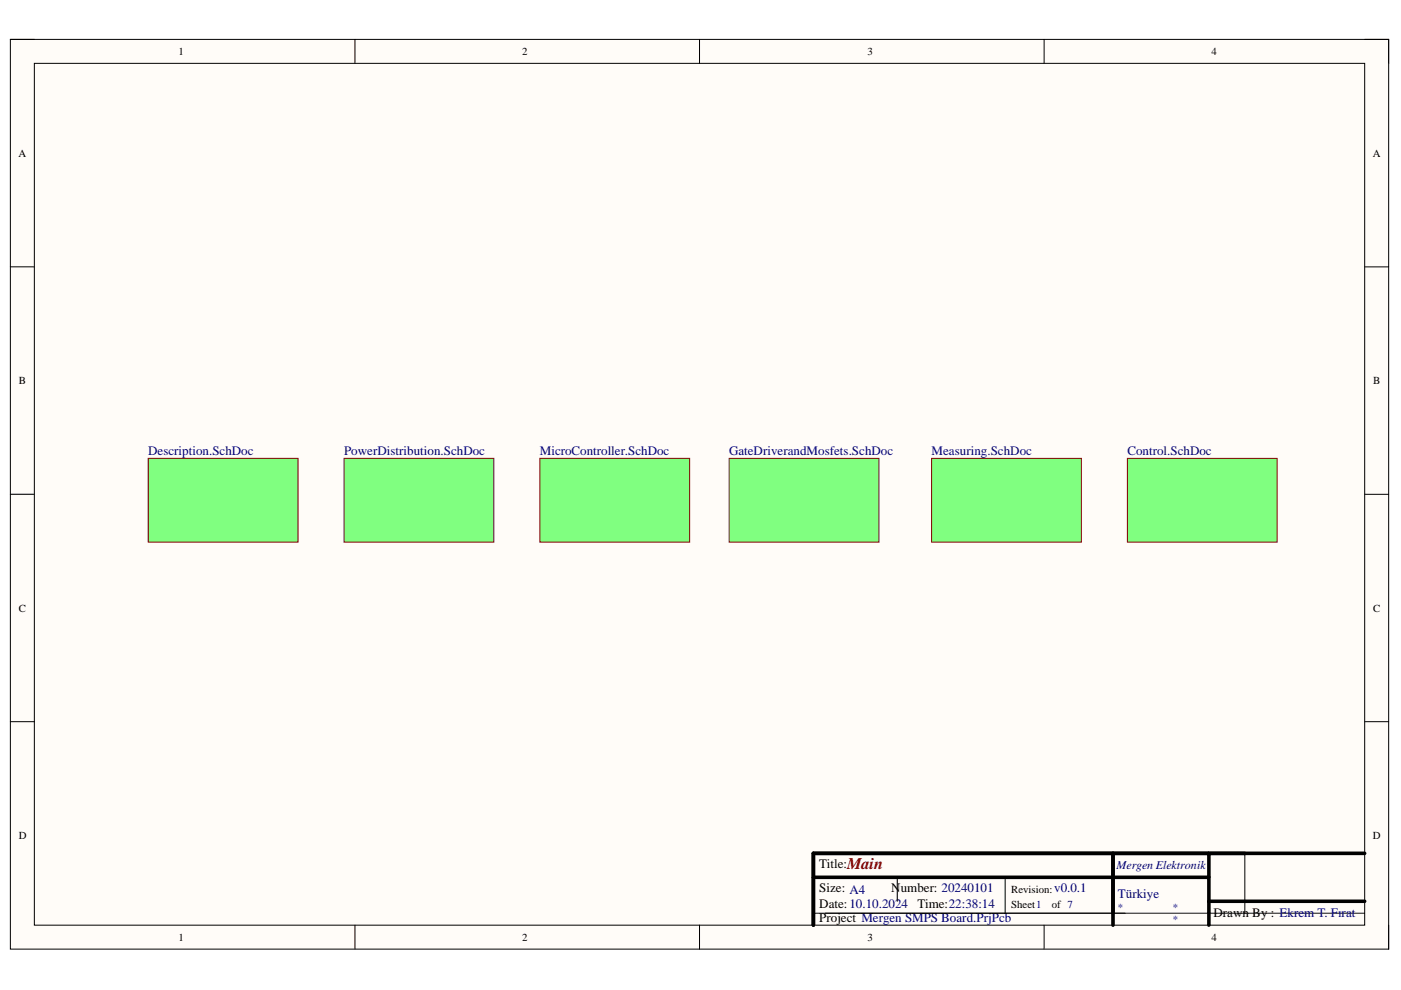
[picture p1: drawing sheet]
<svg xmlns="http://www.w3.org/2000/svg" width="297mm" height="210mm" viewBox="0 0 297 210" stroke-linecap="round" stroke-linejoin="round" font-family="sans-serif">
<defs><g id="words">
<text font-size="3.4" fill="#800000" x="179.6" y="184.2">Main</text>
<g font-size="2.7" fill="#000080">
<text x="31.4" y="96.5">Description.SchDoc</text>
<text x="72.9" y="96.5">PowerDistribution.SchDoc</text>
<text x="114.5" y="96.5">MicroController.SchDoc</text>
<text x="154.6" y="96.5">GateDriverandMosfets.SchDoc</text>
<text x="197.5" y="96.5">Measuring.SchDoc</text>
<text x="239" y="96.5">Control.SchDoc</text>
<text x="223.5" y="189.2">v0.0.1</text>
<text x="237" y="190.5">Türkiye</text>
</g>
<g font-size="2.7">
<text x="173.7" y="184.1">Title:</text>
<text x="173.7" y="189.2">Size: A4</text>
<text x="189" y="189.2">Number: 20240101</text>
<text x="173.7" y="192.5">Date:10.10.2024</text>
<text x="173.7" y="195.5">Project Mergen SMPS Board.PrjPcb</text>
<text x="194.5" y="192.5">Time:22:38:14</text>
<text x="257.3" y="194.5">Drawn By : Ekrem T. Fırat</text>
</g>
<text font-size="2.5" fill="#000080" x="236.7" y="184.2">Mergen Elektronik</text>
<g font-size="2.3">
<text x="37.8" y="11.7">1</text>
<text x="110.7" y="11.7">2</text>
<text x="183.9" y="11.7">3</text>
<text x="256.8" y="11.7">4</text>
<text x="3.9" y="33.2">A</text>
<text x="291" y="33.2">A</text>
<text x="4" y="81.4">B</text>
<text x="291.2" y="81.4">B</text>
<text x="4" y="129.7">C</text>
<text x="291.2" y="129.7">C</text>
<text x="4" y="177.9">D</text>
<text x="291.1" y="177.9">D</text>
<text x="214.4" y="189.3">Revision:</text>
<text x="214.4" y="192.6">Sheet1</text>
<text x="223" y="192.6">of 7</text>
<text x="37.8" y="199.5">1</text>
<text x="110.7" y="199.5">2</text>
<text x="183.9" y="199.5">3</text>
<text x="256.8" y="199.5">4</text>
</g>
<g font-size="2.3" fill="#000080">
<text x="237" y="193.1">*</text>
<text x="248.7" y="193.1">*</text>
<text x="248.7" y="195.6">*</text>
</g>
</g></defs>
<path d="M2.2 8.4h292.2v192.8h-292.2z" fill-rule="evenodd" fill="#fffcf8"/>
<path d="M2.2 8.4h292.2v192.8h-292.2z" fill="none" stroke="#000" stroke-width=".21"/>
<path d="M7.3 13.4h282v182.8h-282z" fill-rule="evenodd" fill="#fffcf8"/>
<g fill="none" stroke="#000" stroke-width=".21">
<path d="M2.2 8.4h5.1M7.3 13.4h282v182.8h-282zM75.3 8.4v5M148.3 8.4v5M221.4 8.4v5M289.3 8.4h5.1v5M2.2 56.6h5.1M289.3 56.6h5.1M2.2 104.8h5.1M289.3 104.8h5.1M2.2 153h5.1M289.3 153h5.1"/>
<path d="M75.3 196.2v5M148.3 196.2v5M172.5 193.6h116.8M190.2 186v5.1M213.1 186v7.6M221.4 196.2v5M289.3 180.9h-25.4v12.7M294.4 196.2v5"/>
</g>
<path d="M172.5 186h83.8M236 180.9v15.3M256.3 180.9v15.3M256.3 191.1h33M289.3 180.9h-116.8v15.3" fill="none" stroke="#000" stroke-width=".76"/>
<path d="M172.5 186h63.5" fill="none" stroke="#000" stroke-width=".25"/>
<path d="M72.9 97.2h31.8v17.7h-31.8z" fill-rule="evenodd" fill="#80ff80"/>
<path d="M72.9 97.2h31.8v17.7h-31.8z" fill="none" stroke="#800000" stroke-width=".21"/>
<path d="M114.5 97.2h31.7v17.7h-31.7z" fill-rule="evenodd" fill="#80ff80"/>
<path d="M114.5 97.2h31.7v17.7h-31.7z" fill="none" stroke="#800000" stroke-width=".21"/>
<path d="M154.6 97.2h31.8v17.7h-31.8z" fill-rule="evenodd" fill="#80ff80"/>
<path d="M154.6 97.2h31.8v17.7h-31.8z" fill="none" stroke="#800000" stroke-width=".21"/>
<path d="M197.5 97.2h31.8v17.7h-31.8z" fill-rule="evenodd" fill="#80ff80"/>
<path d="M197.5 97.2h31.8v17.7h-31.8z" fill="none" stroke="#800000" stroke-width=".21"/>
<path d="M239 97.2h31.8v17.7h-31.8z" fill-rule="evenodd" fill="#80ff80"/>
<path d="M239 97.2h31.8v17.7h-31.8z" fill="none" stroke="#800000" stroke-width=".21"/>
<path d="M31.4 97.2h31.8v17.7h-31.8z" fill-rule="evenodd" fill="#80ff80"/>
<path d="M31.4 97.2h31.8v17.7h-31.8z" fill="none" stroke="#800000" stroke-width=".21"/>
<use href="#words"/>
</svg>
